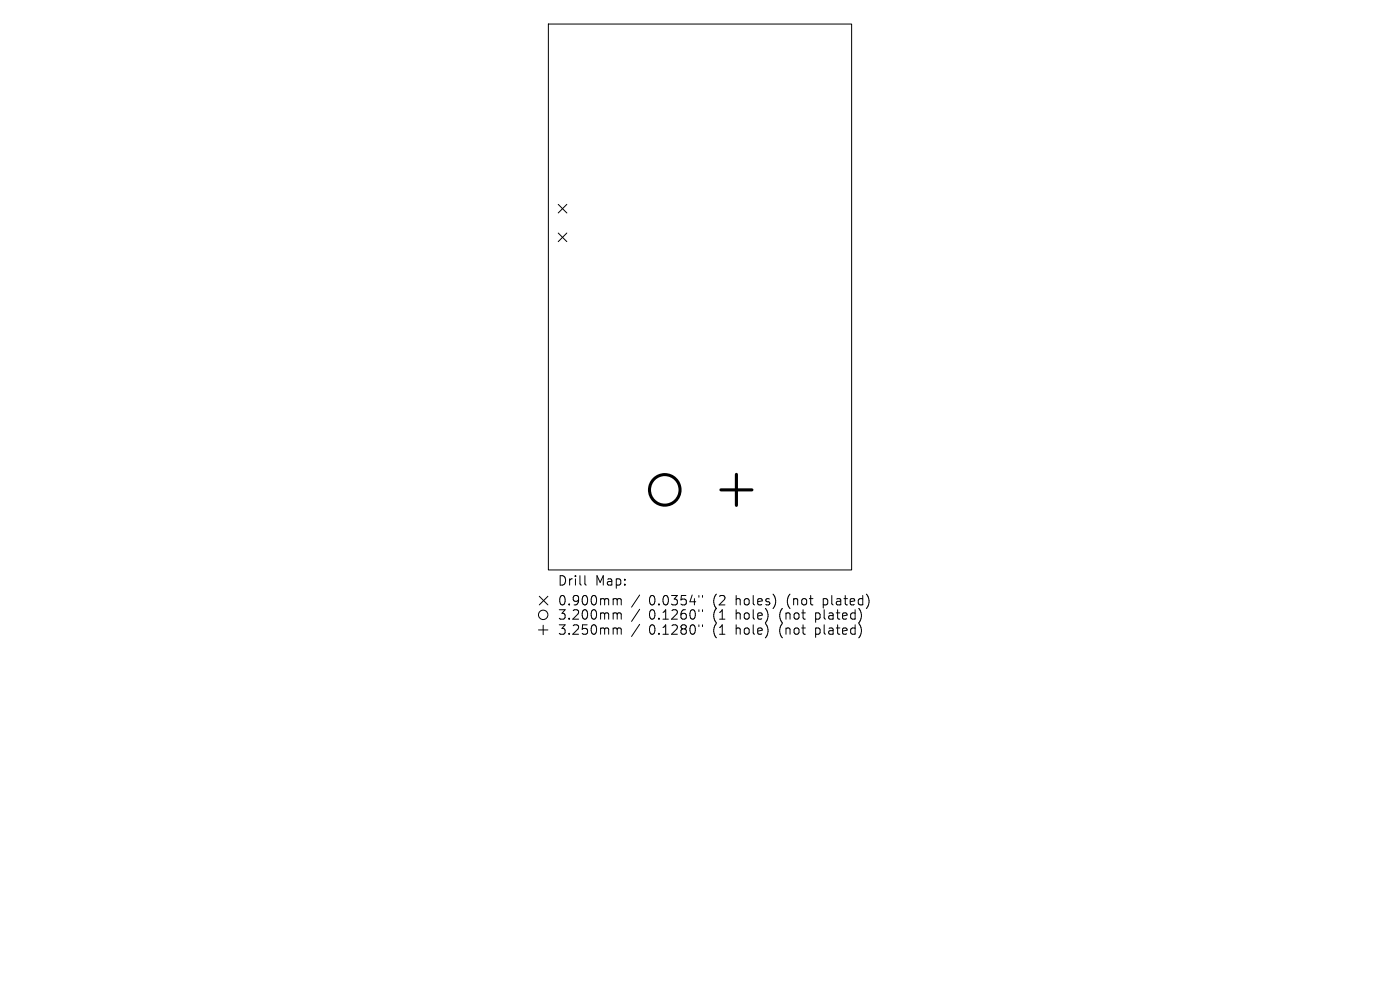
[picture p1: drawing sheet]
<svg xmlns="http://www.w3.org/2000/svg" width="297mm" height="210mm" viewBox="0 0 297 210" stroke-linecap="round" stroke-linejoin="round" font-family="sans-serif">
<defs><g id="words">
<g font-size="2.8">
<text x="118.2" y="124.5">Drill</text>
<text x="126.2" y="124.5">Map:</text>
<text x="118.2" y="128.7">0.900mm</text>
<text x="118.2" y="131.7">3.200mm</text>
<text x="137.7" y="128.7">0.0354&quot;</text>
<text x="137.7" y="131.7">0.1260&quot;</text>
<text x="151.4" y="128.7">(2</text>
<text x="151.4" y="131.7">(1</text>
<text x="156.4" y="128.7">holes)</text>
<text x="156.4" y="131.7">hole)</text>
<text x="165.8" y="131.7">(not</text>
<text x="167.4" y="128.7">(not</text>
<text x="173.6" y="131.7">plated)</text>
<text x="175.2" y="128.7">plated)</text>
<text x="118.2" y="134.9">3.250mm</text>
<text x="137.7" y="134.9">0.1280&quot;</text>
<text x="151.4" y="134.9">(1</text>
<text x="156.4" y="134.9">hole)</text>
<text x="165.8" y="134.9">(not</text>
<text x="173.6" y="134.9">plated)</text>
</g>
</g></defs>
<g fill="none" stroke="#000" stroke-width=".21">
<path d="M116.3 5.1h64.4v115.8h-64.4zM118.4 43.4l1.8 1.8M118.4 49.4l1.8 1.9M120.2 43.4l-1.8 1.8M120.2 49.4l-1.8 1.9M114.2 133.6h2M114.4 126.5l1.8 1.8M115.2 132.6v2M116.2 126.5l-1.8 1.8M124.1 122.1v1.7l.3 .3M130.4 127l.4 .1 .1 .2M130.4 130l.4 .1 .1 .2"/>
<path d="M130.4 133.2h.2l.3 .3M130.9 127.3l.3-.3 .5 .1 .1 1.2M130.9 127.3v1M130.9 130.3v1M130.9 133.5v1M130.9 130.3l.3-.3 .5 .1 .1 1.2M130.9 133.5l.3-.3 .5 .1 .1 1.2M135.7 126.2l-1.7 2.6M135.7 129.2l-1.7 2.6M135.7 132.4l-1.7 2.6M148.3 126.3v.4M148.3 129.3v.4"/>
<path d="M148.3 132.5v.4M149 126.3v.4M149 129.3v.4M149 132.5v.4"/>
<circle cx="115.2" cy="130.4" r="1"/>
</g>
<circle cx="141" cy="103.9" r="3.2" fill="none" stroke="#000" stroke-width=".65"/>
<path d="M152.9 103.9h6.6M156.2 100.6v6.6" fill="none" stroke="#000" stroke-width=".66"/>
<use href="#words"/>
</svg>
